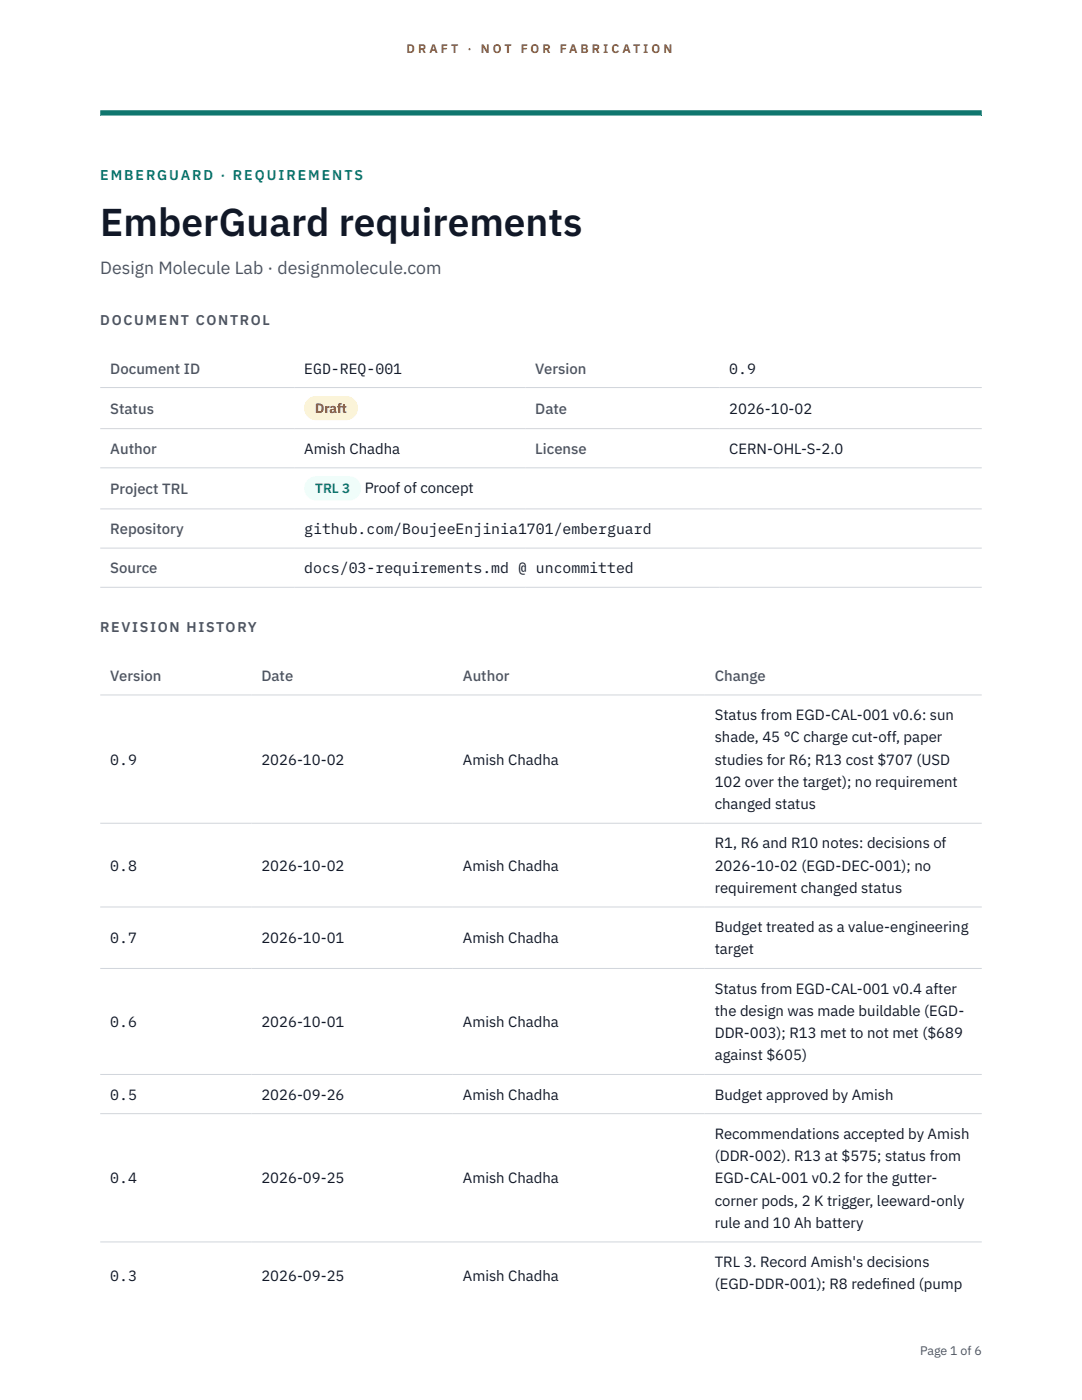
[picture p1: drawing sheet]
<svg xmlns="http://www.w3.org/2000/svg" width="216mm" height="279mm" viewBox="0 0 216 279" stroke-linecap="round" stroke-linejoin="round" font-family="sans-serif">
<defs><g id="words">
<text font-size="7.8" fill="#111827" x="20" y="47.1">EmberGuard requirements</text>
<text font-size="3.5" fill="#4b5563" x="20" y="54.6">Design Molecule Lab · designmolecule.com</text>
<g font-size="3" fill="#4b5563">
<text x="22" y="74.5">Document ID</text>
<text x="106.8" y="74.5">Version</text>
<text x="22" y="82.6">Status</text>
<text x="106.8" y="82.6">Date</text>
<text x="22" y="90.6">Author</text>
<text x="106.8" y="90.6">License</text>
<text x="22" y="98.6">Project TRL</text>
<text x="22" y="106.6">Repository</text>
<text x="22" y="114.4">Source</text>
<text x="22" y="135.9">Version</text>
<text x="52.2" y="135.9">Date</text>
<text x="92.4" y="135.9">Author</text>
<text x="142.6" y="135.9">Change</text>
</g>
<g font-size="3" fill="#111827">
<text x="60.7" y="74.5">EGD-REQ-001</text>
<text x="145.5" y="74.5">0.9</text>
<text x="145.5" y="82.6">2026-10-02</text>
<text x="60.7" y="90.6">Amish Chadha</text>
<text x="145.5" y="90.6">CERN-OHL-S-2.0</text>
<text x="72.8" y="98.5">Proof of concept</text>
<text x="60.7" y="106.6">github.com/BoujeeEnjinia1701/emberguard</text>
<text x="60.7" y="114.4">docs/03-requirements.md @ uncommitted</text>
<text x="142.6" y="143.7">Status from EGD-CAL-001 v0.6: sun</text>
<text x="142.6" y="148.2">shade, 45 °C charge cut-off, paper</text>
<text x="22" y="152.6">0.9</text>
<text x="52.2" y="152.6">2026-10-02</text>
<text x="92.4" y="152.6">Amish Chadha</text>
<text x="142.6" y="152.6">studies for R6; R13 cost $707 (USD</text>
<text x="142.6" y="157.1">102 over the target); no requirement</text>
<text x="142.6" y="161.5">changed status</text>
<text x="22" y="173.8">0.8</text>
<text x="52.2" y="173.8">2026-10-02</text>
<text x="92.4" y="173.8">Amish Chadha</text>
<text x="142.6" y="169.3">R1, R6 and R10 notes: decisions of</text>
<text x="142.6" y="173.8">2026-10-02 (EGD-DEC-001); no</text>
<text x="142.6" y="178.2">requirement changed status</text>
<text x="22" y="188.3">0.7</text>
<text x="52.2" y="188.3">2026-10-01</text>
<text x="92.4" y="188.3">Amish Chadha</text>
<text x="142.6" y="186">Budget treated as a value-engineering</text>
<text x="142.6" y="190.5">target</text>
<text x="142.6" y="198.3">Status from EGD-CAL-001 v0.4 after</text>
<text x="142.6" y="202.7">the design was made buildable (EGD-</text>
<text x="22" y="205">0.6</text>
<text x="52.2" y="205">2026-10-01</text>
<text x="92.4" y="205">Amish Chadha</text>
<text x="142.6" y="207.2">DDR-003); R13 met to not met ($689</text>
<text x="142.6" y="211.6">against $605)</text>
<text x="22" y="219.5">0.5</text>
<text x="52.2" y="219.5">2026-09-26</text>
<text x="92.4" y="219.5">Amish Chadha</text>
<text x="142.6" y="219.5">Budget approved by Amish</text>
<text x="142.6" y="227.3">Recommendations accepted by Amish</text>
<text x="142.6" y="231.7">(DDR-002). R13 at $575; status from</text>
<text x="22" y="236.2">0.4</text>
<text x="52.2" y="236.2">2026-09-25</text>
<text x="92.4" y="236.2">Amish Chadha</text>
<text x="142.6" y="236.2">EGD-CAL-001 v0.2 for the gutter-</text>
<text x="142.6" y="240.6">corner pods, 2 K trigger, leeward-only</text>
<text x="142.6" y="245.1">rule and 10 Ah battery</text>
<text x="22" y="255.6">0.3</text>
<text x="52.2" y="255.6">2026-09-25</text>
<text x="92.4" y="255.6">Amish Chadha</text>
<text x="142.6" y="252.9">TRL 3. Record Amish's decisions</text>
<text x="142.6" y="257.3">(EGD-DDR-001); R8 redef</text>
<text x="175.9" y="257.3">ined (pump</text>
</g>
<text font-size="2.8" fill="#0f766e" x="20" y="36">EMBERGUARD · REQUIREMENTS</text>
<g font-size="2.8" fill="#4b5563">
<text x="20" y="64.8">DOCUMENT CONTROL</text>
<text x="20" y="126.2">REVISION HISTORY</text>
</g>
<text font-size="2.7" fill="#92400e" x="62.9" y="82.5">Draft</text>
<text font-size="2.7" fill="#0f766e" x="62.9" y="98.5">TRL 3</text>
<g font-size="2.5" fill="#b45309">
<text x="81.1" y="10.5">D R A F T</text>
<text x="93.3" y="10.5">·</text>
<text x="95.9" y="10.5">N O T</text>
<text x="103.9" y="10.5">F O R</text>
<text x="111.7" y="10.5">F A B R I C A T I O N</text>
</g>
<text font-size="2.5" fill="#4b5563" x="183.6" y="270.3">Page 1 of 6</text>
</g></defs>
<path d="M20 23.1h175.9zM20 22h175.9v1.1h-175.9z" fill-rule="evenodd" fill="#0f766e"/>
<g fill="none" stroke="#d1d5db" stroke-width=".2">
<path d="M20 77.3h175.9M20 85.5h175.9M20 93.4h175.9M20 101.6h175.9M20 109.4h175.9M20 117.2h175.9M20 138.7h175.9M20 164.3h175.9M20 181h175.9M20 193.3h175.9M20 214.4h175.9M20 222.3h175.9"/>
<path d="M20 247.9h175.9"/>
</g>
<path d="M60.7 79h10.7v4.9h-10.7z" fill="#fef3c7"/>
<path d="M60.7 95.1h11.4v4.8h-11.4z" fill="#f0fdfa"/>
<use href="#words"/>
</svg>
